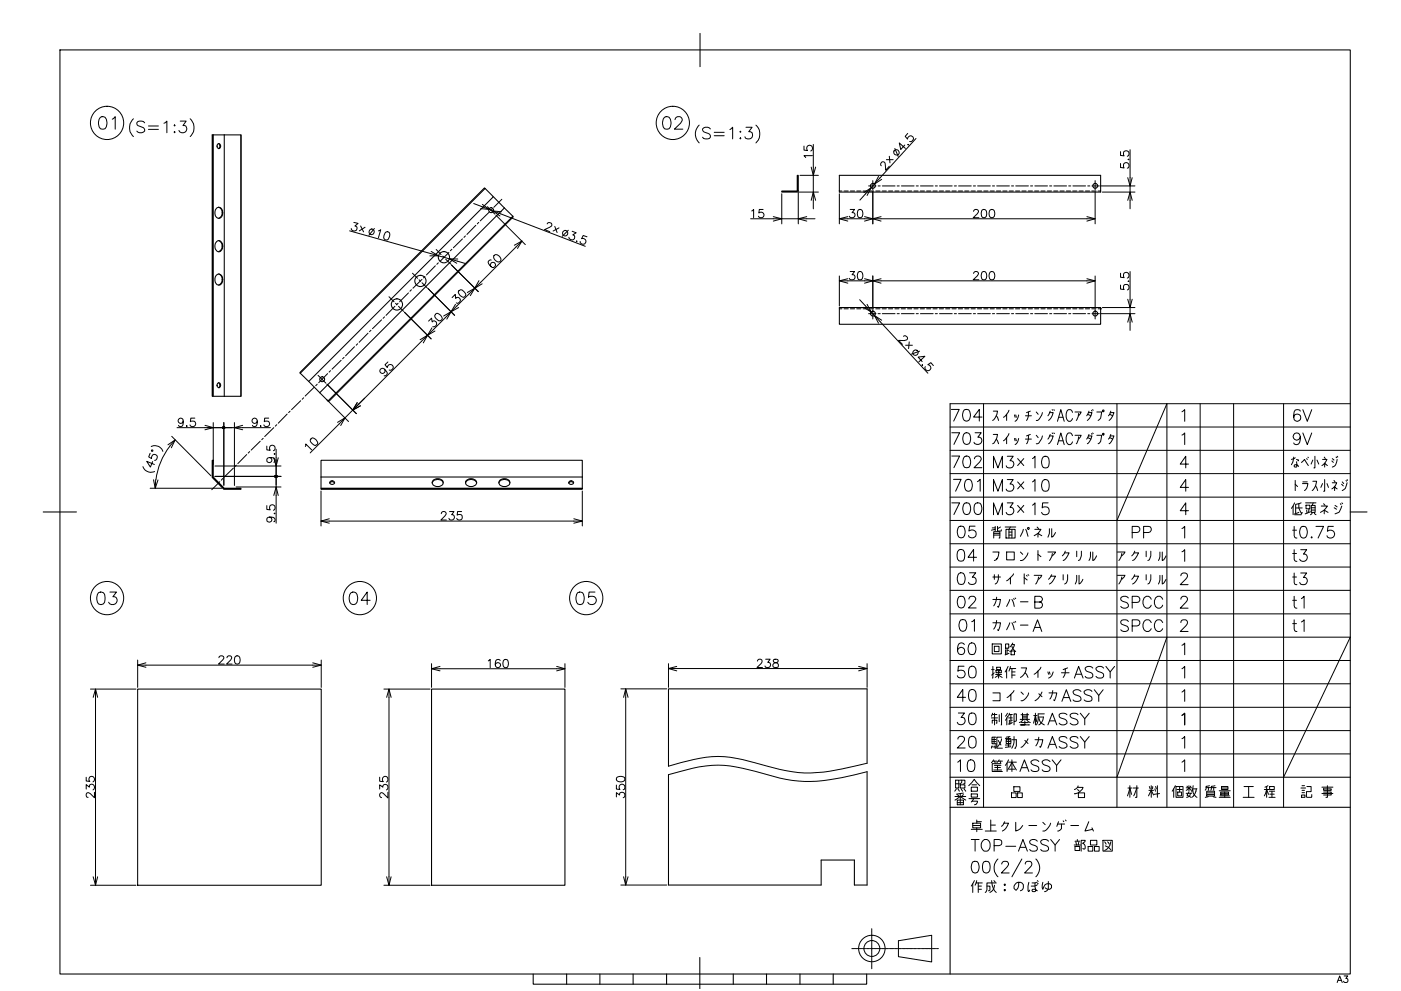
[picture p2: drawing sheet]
<svg xmlns="http://www.w3.org/2000/svg" width="420mm" height="297mm" viewBox="0 0 420 297" stroke-linecap="round" stroke-linejoin="round" font-family="sans-serif">
<g fill="none" stroke="#000" stroke-width=".32">
<path d="M64 40.4v78.4h-.4v-78.4h3.7M65.3 43.2a.68 .68 0 0 1 .9 .4 .68 .68 0 0 1-.4 .9 .72 .72 0 0 1-.7-.5 .72 .72 0 0 1 .2-.8zM65.5 43l.4 .8M66 43.8l-.4 .7M67.3 40.4h5v78.4h-5M67.3 40.4v78.4M72.3 40.4v78.4M145.5 56.5l2.5 2.5-55.4 55.3-2.5-2.4M145.5 56.5l-.2-.2-55.4 55.4 .2 .2M145.5 56.5l-55.4 55.4M148 59l3.3 3.3M239.1 57.3h-4.7v.3h4.7"/>
<path d="M239.1 57.2v-4.6h.3v4.6M239.5 57.2l-.4 .3M251.7 52.6h78.4v5h-78.4zM64.9 62.5a1.11 1.11 0 0 1 1.3-.2 1.11 1.11 0 0 1 .5 1.2 1.28 1.28 0 0 1-.2 1.5 1.28 1.28 0 0 1-1.6 .1 2.22 2.22 0 0 1 0-2.6zM64.9 72.5a1.09 1.09 0 0 1 1.3-.2 1.09 1.09 0 0 1 .5 1.2 1.33 1.33 0 0 1-.2 1.4 1.33 1.33 0 0 1-1.4 .4 2.04 2.04 0 0 1-.2-2.8zM65.5 62.1a1.56 1.56 0 0 1 1.1 1.7M65.5 72.1a1.79 1.79 0 0 1 1.1 1.7 1.79 1.79 0 0 1-1.1 1.6M66.6 63.8a1.56 1.56 0 0 1-1.1 1.6M151.3 62.3l2.5 2.5-55.4 55.4-2.5-2.5M151.3 62.3l-55.4 55.4M153.8 64.8l.1 .2-55.3 55.4-.2-.2M64.9 82.5a1.22 1.22 0 0 1 1.4-.1 1.22 1.22 0 0 1 .5 1.4 1.32 1.32 0 0 1-1.7 1.5 2.11 2.11 0 0 1-.2-2.8z"/>
<path d="M65.5 82.1a1.84 1.84 0 0 1 1.1 1.7 1.84 1.84 0 0 1-1.1 1.6M251.7 92.2h78.4v5h-78.4zM64 118.8h3.3M65.3 114.9a.64 .64 0 0 1 .9 .5 .64 .64 0 0 1-.8 .7l-.3-.4zM65.5 114.7l.4 .8M66 115.4l-.4 .8M92.6 114.3l3.3 3.4M63.6 138h.4v5l3.3 3.3h5v.4h-5.2l-3.5-3.6zM284.9 121v121M96.3 146.3h78.3v.4h-78.3zM96.3 143v-5h78.3v5M96.3 143h78.3"/>
<path d="M96.3 143v3.3M98.9 144.8a.88 .88 0 0 1 1.4 0M98.9 144.4a.68 .68 0 0 1 .9-.3 .68 .68 0 0 1 .4 .8 .71 .71 0 0 1-.8 .3 .71 .71 0 0 1-.5-.8zM129.6 144.8a1.8 1.8 0 0 1 1.7-1.1 1.8 1.8 0 0 1 1.6 1.1M129.9 143.9a1.77 1.77 0 0 1 3 .9 1.75 1.75 0 0 1-1.7 1 1.75 1.75 0 0 1-1.6-1.2zM139.6 144.8a1.8 1.8 0 0 1 1.7-1.1 1.8 1.8 0 0 1 1.6 1.1M139.8 144.1a1.83 1.83 0 0 1 3.1 .7 1.8 1.8 0 0 1-1.6 1 1.8 1.8 0 0 1-1.7-1zM149.6 144.8a1.8 1.8 0 0 1 1.7-1.1 1.8 1.8 0 0 1 1.6 1.1M149.9 143.9a1.77 1.77 0 0 1 3 .9 1.75 1.75 0 0 1-1.7 1 1.75 1.75 0 0 1-1.6-1.2zM170.6 144.8a.88 .88 0 0 1 1.4 0M170.6 144.4a.66 .66 0 0 1 1-.3 .66 .66 0 0 1 .2 1 .68 .68 0 0 1-.8 .1 .68 .68 0 0 1-.4-.8zM174.6 143v3.3"/>
<path d="M41.3 206.5h55v58.8h-55zM129.4 206.5h40v58.8h-40zM260 228.8v-22.3h-59.5v23.2M260 231.3v34h-3.8v-7.5h-9.9v7.5h-45.8v-33.1M284.9 233h120"/>
<circle cx="261.8" cy="55.7" r=".73"/>
<circle cx="328.5" cy="55.7" r=".73"/>
<circle cx="133.1" cy="77.1" r="1.68"/>
<circle cx="147.3" cy="63" r=".73"/>
<circle cx="119" cy="91.3" r="1.68"/>
<circle cx="126.1" cy="84.2" r="1.68"/>
<circle cx="261.8" cy="94" r=".73"/>
<circle cx="328.5" cy="94" r=".73"/>
<circle cx="96.6" cy="113.7" r=".73"/>
</g>
<g fill="none" stroke="#000" stroke-width=".3">
<path d="M150.5 59.7l-2.4 2.4M260.5 55.7h2.2M261.8 54.1v2.8M263.3 55.7h.7M264.6 55.7h3.8M269.1 55.7h.6M270.3 55.7h3.8M274.8 55.7h.6M276 55.7h3.9M280.5 55.7h.6M281.8 55.7h3.8M286.2 55.7h.6"/>
<path d="M287.5 55.7h3.8M291.9 55.7h.7M293.2 55.7h3.8M297.6 55.7h.7M298.9 55.7h3.8M303.3 55.7h.7M304.6 55.7h3.8M309.1 55.7h.6M310.3 55.7h3.8M314.8 55.7h.6M316 55.7h3.9M320.5 55.7h.6"/>
<path d="M321.8 55.7h3.8M326.2 55.7h.6M327.5 55.7h2.2M328.4 54.1v2.8M130.6 79.7l-2.7 2.7M130.8 74.8l1.5 1.5M131.5 78.8l-.5 .4M132.8 76.8l.4 .4M133.7 77.7l1.5 1.5M134.6 75.7l-2.6 2.6M135.5 74.7l-.4 .5M138.7 71.6l-2.7 2.7"/>
<path d="M139.6 70.7l-.5 .5M142.7 67.5l-2.7 2.8M143.6 66.7l-.5 .4M146.2 62l2.2 2.2M146.8 63.5l-2.8 2.7M147.6 62.6l-.4 .5M110.4 99.9l-2.7 2.7M111.3 99l-.5 .4M114.4 95.9l-2.7 2.6M115.3 95l-.4 .4M116.7 88.9l1.5 1.6M118.4 91.8l-2.6 2.7"/>
<path d="M118.6 90.9l.5 .5M119.4 90.9l-.5 .5M119.5 91.8l1.5 1.5M122.5 87.8l-2.7 2.7M123.4 86.8l-.5 .5M123.7 81.9l1.5 1.5M125.7 83.9l.4 .4M126.6 83.7l-2.8 2.7M126.6 84.8l1.5 1.5M127.5 82.8l-.5 .5M260.5 94h2.2M261.8 92.8v2.8"/>
<path d="M263.3 94h.7M264.6 94h3.8M269.1 94h.6M270.3 94h3.8M274.8 94h.6M276 94h3.9M280.5 94h.6M281.8 94h3.8M286.2 94h.6M287.5 94h3.8M291.9 94h.7M293.2 94h3.8"/>
<path d="M297.6 94h.7M298.9 94h3.8M303.3 94h.7M304.6 94h3.8M309.1 94h.6M310.3 94h3.8M314.8 94h.6M316 94h3.9M320.5 94h.6M321.8 94h3.8M326.2 94h.6M327.5 94h2.2"/>
<path d="M328.4 92.8v2.8M91.1 119.2l-.5 .5M94.2 116.1l-2.7 2.6M95.1 115.2l-.4 .4M95.4 112.5l2.3 2.4M98.2 112l-2.6 2.7M99.1 111.1l-.4 .4M102.3 108l-2.7 2.7M103.2 107.1l-.4 .4M106.3 103.9l-2.7 2.8M107.3 103l-.5 .5M70.9 139.4l-.5 .5"/>
<path d="M74 136.2l-2.7 2.8M74.9 135.4l-.5 .4M78 132.2l-2.7 2.7M78.9 131.4l-.4 .4M82.1 128.2l-2.7 2.7M83 127.3l-.4 .4M86.1 124.1l-2.7 2.8M87 123.2l-.4 .5M90.2 120.1l-2.8 2.7M65.9 144.4l-2.4 2.4M66.8 143.4l-.4 .5M70 140.3l-2.7 2.7"/>
</g>
<g fill="none" stroke="#000" stroke-width=".3">
<path d="M40 35.6a3.7 3.7 0 0 0 0 5.3M43.4 36.8a1.33 1.33 0 0 0-1.3-.6 1.33 1.33 0 0 0-1.1 .9l.3 .5 1.4 .5a.81 .81 0 0 1 .6 .7 .81 .81 0 0 1-.3 .8 1.52 1.52 0 0 1-2-.3M44.5 37.8h3M44.5 38.8h3M49.2 36.9l.8-.6v3.5M52.2 39.6h.3l-.2 .2zM52.3 37.4l.2 .2-.2 .2zM54 36.3h1.8l-.9 1.3a1.12 1.12 0 0 1 1.1 1.4 1.12 1.12 0 0 1-1.5 .8l-.6-.3-.2-.4M57 35.6a3.7 3.7 0 0 1 0 5.3M209.7 37.5a3.6 3.6 0 0 0 0 5.3M213 38.7a1.33 1.33 0 0 0-1.2-.6 1.33 1.33 0 0 0-1.1 .9l.3 .5 1.4 .5a.87 .87 0 0 1 .6 .6 .87 .87 0 0 1-.3 .9 1.69 1.69 0 0 1-2-.4M214.2 39.7h3"/>
<path d="M218.9 38.8l.8-.7v3.5M221.9 39.5h.3l-.1 .2zM223.7 38.1h1.9l-1.1 1.4a1.11 1.11 0 0 1 1.2 1.3 1.11 1.11 0 0 1-1.5 .8l-.5-.1-.3-.5M226.7 37.5a3.6 3.6 0 0 1 0 5.3M272.2 40l-.7 .9 .7 .8a.89 .89 0 0 1 .8-1.1 .89 .89 0 0 1 .9 1 .89 .89 0 0 1-1.1 .8M214.2 40.7h3M221.9 41.5l.2-.2 .1 .2zM234.4 58.1v9M239.4 57.7v9.4M239.5 57.6h5.9M239.9 52.6h5.5M241.1 43.8v1.2l1.1 .1a.9 .9 0 0 1 0-1.3 .9 .9 0 0 1 1.3 .1 .9 .9 0 0 1-.4 1.4"/>
<path d="M243.7 46.7h-2.6l.5 .5M243.9 43.3v6.8M243.9 52.6v5M251.7 58.1v9M259.5 58.1l-1.6 1.9M261.8 57.4v9.7M262.3 55.2l-1.1 1.1M264.3 49.7l-.2-.5 .4-.6 .8 .1 .3 2.3 1.1-1.2M265.8 47.9h2.1M266.7 46.8l.2 2M268.4 44.5l1 2.4M271.3 43.5l-1.2 1.3-.4-2 1.8 1.7"/>
<path d="M272.3 43.3l.2 .1zM274.7 41.5l-10.8 11.8M328.4 57.4v9.7M330.1 55.7h10.3M330.6 57.6h9.8M336 49v1.2l1.1 .1a.91 .91 0 0 1 0-1.3 .91 .91 0 0 1 1.3 0 .91 .91 0 0 1-.1 1.3l-.2 .1M336 45.4v1.2l1.1 .1a.88 .88 0 0 1 0-1.3 .88 .88 0 0 1 1.3 .2 .88 .88 0 0 1-.3 1.2M338.5 47.7v.2zM338.9 44.9v8.4M338.9 55.7v1.9M104.8 69.2l24.3 6.8M106.1 66.7l1.3 .3-1 .7a.83 .83 0 0 1 .5 1.3 .83 .83 0 0 1-1.4-.1l-.1-.4"/>
<path d="M108.1 67.7l.9 1.8M109.5 68.1l-1.7 1.1M112.3 68.5l-1.7 2M113.5 69.2l.7-.3-.7 2.4M115.5 69.8a.77 .77 0 0 1 .8-.3 .77 .77 0 0 1 .6 .6l-.4 1.6a.82 .82 0 0 1-1.4-.4zM131.5 76.7l3.3 .9M135.4 79.4l8.1 8M137.2 78.3l2.3 .7M142.1 61l2.3 .9M146.8 62.8l1 .4M147.3 78a.76 .76 0 0 0-.9 .5 1.46 1.46 0 0 0 2 1.4 .77 .77 0 0 0 0-1.1 .77 .77 0 0 0-1.1 0 .77 .77 0 0 0 0 1.1M148.3 76.4a1.35 1.35 0 0 1 1.5 .5 1.35 1.35 0 0 1 .1 1.5 1.35 1.35 0 0 1-1.4-.4 1.35 1.35 0 0 1-.2-1.6z"/>
<path d="M148.7 64.5l8.9 8.8M150.2 64.1l25.3 9.7M154.8 74l-10.6 10.6M164.1 67.1l.2-.3 .5-.1 .4 .1 .3 .4-.1 .5-2.1 1.1 1.6 .6M166.4 67.9l.7 1.8M167.6 68.3l-1.7 1M170.4 69l-1.8 1.8M171.6 69.3l1.2 .5-1 .6a.83 .83 0 0 1 .3 1.3 .83 .83 0 0 1-1.3-.2l-.2-.4M172.9 72.3l.1 .1zM176 71l-1.1-.4-.5 .9a.86 .86 0 0 1 1.3 .5 .86 .86 0 0 1-.7 1.1 .86 .86 0 0 1-1-.7M225.1 65.6h6.8M225.4 63.2l.6-.4v2.5"/>
<path d="M228.9 62.8h-1.2l-.1 1.1a.87 .87 0 0 1 1.3 0 .87 .87 0 0 1-.2 1.3 .87 .87 0 0 1-1.2-.4M234.4 65.6h5M241.9 65.6h2.5M243.9 60v2.6M254.3 65.6h5M255 62.8h1.3l-.8 .9a.84 .84 0 0 1 .9 1.2 .84 .84 0 0 1-1.4 .2l-.3-.3M257.4 62.9a.82 .82 0 0 1 1.2 .3 1.25 1.25 0 0 1-.8 2.1l-.4-.2-.3-.9zM264.2 65.6h61.8M292 63.4a.76 .76 0 0 1 .7-.7 .76 .76 0 0 1 .7 .5l-.3 .9-1.2 1.2h1.7M294.6 62.9a.82 .82 0 0 1 1.2 .3 1.25 1.25 0 0 1-.8 2.1l-.4-.2-.3-.9zM297 62.9a.85 .85 0 0 1 1.2 .3 1.25 1.25 0 0 1-.8 2.1l-.4-.2a1.79 1.79 0 0 1 0-2.2zM338.9 60v2.6"/>
<path d="M121.3 93.6l8 8M128.3 86.5l8 8M128.5 96.2l.9-.8 .2 1.1a.84 .84 0 0 1 1.4 .5 .84 .84 0 0 1-1.2 .9M130.7 94.1a1.38 1.38 0 0 1 1.8 1 .76 .76 0 0 1-.1 .9 .76 .76 0 0 1-.9 .1l-1.1-1.1v-.4zM133.5 95.2l-3.5 3.6M135.6 89.2l.9-1 .2 1.3a.84 .84 0 0 1 1.1-.1 .84 .84 0 0 1 .2 1.1 .84 .84 0 0 1-1.2 .3M137.6 87.2l.5-.4 .5 .1 1 1.2a.78 .78 0 0 1-.2 .7 .78 .78 0 0 1-.8 .2l-.5-.3a1.21 1.21 0 0 1-.5-1.5zM140.6 88.2l-3.6 3.5M251.7 82.7v9M254.3 84.2h5M255 81.4h1.3l-.8 .9a.8 .8 0 0 1 .9 .9 .8 .8 0 0 1-1.1 .7l-.3-.1-.3-.4M257.4 81.5a.79 .79 0 0 1 1.2 .4 1.18 1.18 0 0 1 .1 1.4 1.18 1.18 0 0 1-1.3 .5l-.3-1z"/>
<path d="M257.8 89.8l1.7 1.9M261.2 93.5l1.1 1.1M261.8 82.7v9.6M264 96.4l14.3 15.5M264.2 84.2h61.8M292 82l.2-.5 .7-.1 .4 .2 .1 .5-1.5 1.8h1.7M294.6 81.5a.79 .79 0 0 1 1.2 .4 1.18 1.18 0 0 1 .1 1.4 1.18 1.18 0 0 1-1.3 .5l-.3-1zM297 81.5a.81 .81 0 0 1 1.2 .4 1.18 1.18 0 0 1 .1 1.4 1.18 1.18 0 0 1-1.3 .5 1.87 1.87 0 0 1 0-2.3zM328.4 82.7v9.6M330.1 94h10.3M330.6 92.2h9.8M336 85.4v1.3l1.1 .1a.88 .88 0 0 1 0-1.3 .88 .88 0 0 1 1.3 .1 .88 .88 0 0 1-.3 1.3"/>
<path d="M336 81.9v1.2l1.1 .1a.91 .91 0 0 1 0-1.3 .91 .91 0 0 1 1.4 .1 .91 .91 0 0 1-.4 1.4M338.5 84.2v.2zM338.9 81.4v8.3M338.9 92.2v1.8M338.9 96.6v2.4M97.9 119.7l6.6 6.6M98.1 115.2l8.8 8.8-8.8-8.8M115.3 110.7a.79 .79 0 0 1-.2 1.2 .79 .79 0 0 1-1.1-.6 .79 .79 0 0 1 .9-.9l.4 .3a1.23 1.23 0 0 1 .7 1.7l-.8 .2M116.3 108.5l-.8 .8 .6 .9a.88 .88 0 0 1 1-1 .88 .88 0 0 1 .8 1.1 .88 .88 0 0 1-1.2 .6M126.4 102.3l-18.8 18.8M271 100.8l.5-.2 .6 .5-.1 .7-.8 .3-1.7-.1 1.1 1.2M271.6 103.5h2"/>
<path d="M272.7 102.5l-.2 2M275.8 105.3l-2.5 .9M276.5 109.4l.2 .1zM276.5 108.4l-1.2-1.4 2.1-.2-1.9 1.7M279.9 109.6l-.7-.9-.9 .6a.89 .89 0 0 1 .9 1 .89 .89 0 0 1-1.1 .8 .89 .89 0 0 1-.6-1.2M42.9 139.9a2.56 2.56 0 0 0 3.5 1.4M45 135.9l-.4 1 .9 .6a.89 .89 0 0 1 .5-1.3 .89 .89 0 0 1 1.2 .7 .89 .89 0 0 1-.8 1.1M45.3 133.8a2.55 2.55 0 0 1 3.5 1.5M45.8 138.3l-.7 1.7-1.1-1.7 2.3 .9M50.9 133.8a20.4 20.4 0 0 0-4.1 10M51.5 130.8l11.8 11.8M53.1 128.2h8.4"/>
<path d="M54.9 126.2a.78 .78 0 0 1-1.1 .5 .78 .78 0 0 1-.2-1.2 .78 .78 0 0 1 1.3 .2v.5a1.14 1.14 0 0 1-.9 1.7l-.5-.4M55.9 127.7h.2zM58.4 125.3h-1.2l-.1 1.1a.91 .91 0 0 1 1.4 0 .91 .91 0 0 1-.2 1.3 .91 .91 0 0 1-1.3-.3M62.1 128.2h8.2M64 126.7v12.5M64.5 139.7h19.8M67.1 126.7v18.8M70.3 126.7v18.8M72.8 128.2h8.3M77.2 126.2a.8 .8 0 0 1-1.1 .7 .8 .8 0 0 1-.3-1.3 .8 .8 0 0 1 1.2 .1 1.36 1.36 0 0 1-.8 2.2l-.5-.4M78.2 127.6v.3zM80 133.7v1.2l1 .1a.88 .88 0 0 1 0-1.3 .88 .88 0 0 1 1.3 .1 .88 .88 0 0 1-.3 1.3"/>
<path d="M80.6 125.3h-1.2l-.1 1.1a.91 .91 0 0 1 1.3 0 .91 .91 0 0 1-.2 1.3 .91 .91 0 0 1-1.3-.3M80.8 137.1a.77 .77 0 0 1 .7 1.1 .77 .77 0 0 1-1.2 .3 .77 .77 0 0 1 0-1.2 1.36 1.36 0 0 1 2.2 .8l-.1 .4h-.3M82.2 136.1h.3zM82.8 134.7v2.5M82.8 137.8v8.2M91.6 133.8l.1-.7 1.8 1.8M93.4 131.4a1.38 1.38 0 0 1 1.8 1 .74 .74 0 0 1-.1 .9 .74 .74 0 0 1-.9 .2l-1.1-1.1-.1-.5zM101.7 127l-8.7 8.7M105.8 122.9l-2.4 2.4M45 146.3h21.5M64.5 142.8h19.8M70.8 146h13.5"/>
<path d="M80 151.6v1.1l1 .1a.88 .88 0 0 1 0-1.3 .88 .88 0 0 1 1.3 .2 .88 .88 0 0 1-.3 1.3M80.8 155a.77 .77 0 0 1 .7 1 .77 .77 0 0 1-1.2 .3 .77 .77 0 0 1 0-1.2 1.36 1.36 0 0 1 2.2 .8l-.1 .4-.3 .1M82.4 153.8v.2zM82.8 148.5v8.3M96.3 147.2v10.4M98.7 156.2h73.4M132.3 154l.5-.7 .7 .2 .3 .3-.4 .9-1.2 1.2h1.7M134.8 153.3h1.4l-.7 1a.83 .83 0 0 1 .6 1.3 .83 .83 0 0 1-1.5-.2M138.4 153.3h-1.2l-.1 1.1a.88 .88 0 0 1 1.3 0 .88 .88 0 0 1-.1 1.3 .88 .88 0 0 1-1.3-.3M174.6 147.2v10.4M41.3 197.8v8.2M43.8 199.4h50"/>
<path d="M65.7 197.1a.76 .76 0 0 1 .6-.6 .76 .76 0 0 1 .8 .5l-.1 .5-1.5 1.6h1.8M68.1 197.1l.4-.5h.5l.5 .4-.3 .8-1.2 1.3h1.6M70.7 196.7a.85 .85 0 0 1 1.2 .3 1.25 1.25 0 0 1-.8 2.1l-.4-.2a1.79 1.79 0 0 1 0-2.2zM96.3 197.8v8.2M129.4 198.9v7.1M146.4 198.1l.6-.4v2.4M150 198l-.1-.2a.85 .85 0 0 0-1.2 .3 1.42 1.42 0 0 0 .6 2 .79 .79 0 0 0 .8-.7 .79 .79 0 0 0-.7-.8 .79 .79 0 0 0-.9 .7M151.2 197.8a.77 .77 0 0 1 1.1 .3v1.6a.76 .76 0 0 1-.7 .4 .76 .76 0 0 1-.7-.4 1.96 1.96 0 0 1 .3-1.9zM169.4 198.9v7.1M200.5 198.9v7.1M227.1 198.2l.5-.6h.5l.4 .2v.5l-.3 .6-1.2 1.2h1.7M229.6 197.6h1.4l-.7 .9a.8 .8 0 0 1 .8 1 .8 .8 0 0 1-1.1 .6l-.4-.1-.2-.4"/>
<path d="M232 197.7a.49 .49 0 0 0 .3 .8 .91 .91 0 0 1 1 .4 .91 .91 0 0 1-.1 1.1l-1.3-.1a.95 .95 0 0 1 .1-1 .95 .95 0 0 1 1-.4 .49 .49 0 0 0 .2-.8zM260 198.9v7.1M27.1 206.5h13.7M28.6 209v53.8M115.1 206.5h13.9M116.7 209v53.8M132 200.4h34.9M186.2 206.5h13.8M187.6 209v53.8M203 200.4h54.5M25.9 236.5v-1.3l.9 .7a.84 .84 0 0 1 1.2-.8 .84 .84 0 0 1 .2 1.4l-.3 .3M25.9 233v1.1l1 .1a.87 .87 0 0 1 0-1.3 .87 .87 0 0 1 1.3 .2 .87 .87 0 0 1-.3 1.3"/>
<path d="M28.3 237.5v1.6l-1.2-1.2-.8-.3-.4 .4v.5l.1 .4 .4 .1M113.9 236.5v-1.3l.9 .7a.83 .83 0 0 1 1.3-.6 .83 .83 0 0 1-.2 1.5M113.9 233v1.2l1 .1a.9 .9 0 0 1 0-1.4 .9 .9 0 0 1 1.4 .2 .9 .9 0 0 1-.4 1.3M116.3 237.5v1.7l-1.5-1.5-.5-.1a.76 .76 0 0 0-.5 .8 .76 .76 0 0 0 .6 .7M184.9 238.9v-1.3l.9 .7a.83 .83 0 0 1 1.3-.6 .83 .83 0 0 1-.2 1.4M184.9 235.3v1.2l1 .1a.89 .89 0 0 1-.1-1.3 .89 .89 0 0 1 1.4 .1 .89 .89 0 0 1-.3 1.3M185 233l.9-.3a1.13 1.13 0 0 1 1.5 1 1.49 1.49 0 0 1-2.5 0zM291.3 248.6h3.3M291.3 251.6h2.3M291.7 246.7h2.4v1.4h-2.4zM291.7 247.4h2.4M291.8 258.3a1.19 1.19 0 0 1 1.6 .5 1.8 1.8 0 0 1-1.1 2.9 1.95 1.95 0 0 1-.8-2.9z"/>
<path d="M292.4 251.6v3.5M292.9 245.8v.9M292.9 248.1v1.2M292.9 246.3h1.4M294.6 252.1l.7-.5a1.84 1.84 0 0 1 1.7 1.3 1.84 1.84 0 0 1-.7 2.1 1.69 1.69 0 0 1-2-.8 1.69 1.69 0 0 1 .3-2.1zM295.1 258.3a1.25 1.25 0 0 1 1.7 .5 3 3 0 0 1-.4 2.7 1.08 1.08 0 0 1-1.6-.5 3.3 3.3 0 0 1 .3-2.7zM295.5 249.1h3.3M297.1 247.3h1.4M297.1 245.8v3.3M298.1 253.5l2-.2a.93 .93 0 0 0 .3-1 .93 .93 0 0 0-.8-.7h-1.5v3.5M299.3 257.5a3.7 3.7 0 0 0 0 5.3M300.4 247.7l.7-1h1.4a3.5 3.5 0 0 1-1.9 2.4"/>
<path d="M300.4 259l.2-.5a1.1 1.1 0 0 1 1.9 .3l-.6 1.1-1.6 1.8h2.3M301.3 246.3l-.2 .4M301.6 253.7h3M304.6 246.5v2.6l1.4-.7 .7-1M305.4 255.1l1.4-3.5 1.3 3.5M306 254h1.6M306.5 257.5l-3 5.3M307.5 259l.1-.5a1.22 1.22 0 0 1 1.5-.2 .91 .91 0 0 1 .2 1.2l-2 2.2h2.3M308.6 247.4h2.3M310.6 257.5a3.7 3.7 0 0 1 0 5.3M311.1 252.1a1.28 1.28 0 0 0-1.2-.5 1.28 1.28 0 0 0-1.1 .9l.3 .5 1.4 .5a.85 .85 0 0 1 .6 .6 .85 .85 0 0 1-.3 .9 1.63 1.63 0 0 1-2-.4M312.7 246.5l.7 .7"/>
<path d="M314.5 252.1a1.33 1.33 0 0 0-1.3-.5 1.33 1.33 0 0 0-1.1 .9l.3 .5 1.4 .5a.87 .87 0 0 1 .6 .6 .87 .87 0 0 1-.3 .9 1.69 1.69 0 0 1-2-.4M315.1 246.7a3 3 0 0 1-2.4 2.4M315.1 251.6l1.3 1.7v1.8M317.2 247h2.1M317.4 246.3l-.5 1.4M317.8 251.6l-1.4 1.7M318.3 247v1.4l-1.1 .7M318.8 246l.2 .3M319.5 245.8l.2 .2M321.1 247.4h2.4M322.1 253.3h1.9M322.4 253.7h1.4v1.2h-1.4z"/>
<path d="M322.4 252.1h1.4M322.7 252.3l.1 1M323.1 251.6v.5M323.5 252.3l-.2 1M324.7 254.3l.2 .2 .5-.2-.1-1.1-.6-.4 .6-.5 .1-.4h-1.2v3.2M326.3 253.7h1.4v1.4h-1.4zM326.5 246.3l-1.1 2.8 2.3-.5M327 251.9h1.9v1.4h-1.9zM327.5 248.1l.4 1M328.2 253.7h1.4v1.4h-1.4zM330.8 251.9h2.8v3.2h-2.8zM331.3 252.3l.4 .7"/>
<path d="M331.5 253.5l.9 .5 .7 .7M332.2 252.3l.5 .7M333.1 252.3a3.2 3.2 0 0 1-1.8 2.6M27.1 265.3h13.7M115.1 265.3h13.9M186.2 265.3h13.8M291.7 264.9l-.4 .7M292.2 263.9l-.5 1v2.6M292.7 264.6l-.3 .7M292.9 263.9l-.2 .7h1.9M293.4 266.6h.9M293.4 265.6h.9"/>
<path d="M293.4 264.6v2.9M296 265.6h.9v1.2l-.5 .2M297.4 263.9a4.7 4.7 0 0 0 1.4 3.6M298.1 263.9l.4 .6M298.3 265.3a2.38 2.38 0 0 1-1.4 2.2M298.8 264.6h-2.8v2.1l-.5 .8M305.5 264.5a2.02 2.02 0 0 1-.9 2.3 1.31 1.31 0 0 1-.4-1.4 1.31 1.31 0 0 1 1.1-.9l1.2 .1 .4 .6-.2 1.4-.7 .4M308.6 264.5l-.3 2.5 .3 .3 .2-.5M310.4 264.6l.2 2.4-.2 .3h-.7l-.2-.3 .2-.4h.7l.7 .4M310.9 264.5l-1.4 .1M311.1 265.2l-.9 .4h-.9M311.1 263.9l.2 .3"/>
<path d="M311.1 264.6l.2 .3M312.7 264.5l-.1 .8 .1 1.3a1.54 1.54 0 0 1 .9-1.5 1.54 1.54 0 0 1 1.7 .2v.8a1.2 1.2 0 0 1-1.9 0M314.4 264.2v2.1a1.22 1.22 0 0 1-1.1 1"/>
<circle cx="268.8" cy="45.6" r=".82"/>
<circle cx="111.5" cy="69.5" r=".84"/>
<circle cx="169.5" cy="69.9" r=".82"/>
<circle cx="274.6" cy="105.7" r=".83"/>
<circle cx="45.6" cy="135.1" r=".22"/>
<circle cx="301.3" cy="266.8" r=".2"/>
<circle cx="301.3" cy="265.2" r=".18"/>
</g>
<!-- layer: 0 -->
<g fill="#000" stroke="#000" stroke-width=".3">
<path d="M66.9 127.9l-.1 .3h.3zM66.8 128.2h.3l-.2 .2zM66.9 128.4h.2v-.2z"/>
<path d="M67.1 128.2v.2h.2zM67.1 128.2h.3l-.1 .2z"/>
<path d="M67.3 127.9l-.2 .3h.3zM67.1 127.9h.2l-.2 .3zM66.9 127.9l.2 .3v-.3z"/>
<path d="M82.5 142.8l.1 .2 .2-.2zM82.6 143l.2-.2v.3z"/>
<path d="M82.6 143l.2 .1v-.3zM82.8 142.8l.2 .2-.2 .1zM82.8 142.8l.2 .2 .1-.2z"/>
<path d="M82.8 142.8v.3l.2-.1zM82.8 142.8h.3l-.1 .2zM82.8 142.8h.3l-.1-.2z"/>
<path d="M82.6 142.6l.2 .2v-.3zM82.6 142.6l.2 .2h-.3zM82.5 142.8l.1 .2 .2-.2z"/>
<path d="M82.8 142.5v.3l.2-.2zM82.6 142.6l.2-.1v.3zM82.6 142.6l-.1 .2h.3z"/>
<path d="M82.8 142.8h.3l-.1-.2zM82.8 142.5l.2 .1-.2 .2z"/>
</g>
<g fill="none" stroke="#000" stroke-width=".3">
<path d="M30.1 35.2a1.17 1.17 0 0 1 1.8 .5 2.96 2.96 0 0 1-.4 2.9 1.29 1.29 0 0 1-1.8-.6 2.96 2.96 0 0 1 .4-2.8zM33.7 35.7l.9-.7v3.7M199.3 35.2a1.17 1.17 0 0 1 1.7 .5 2.96 2.96 0 0 1-.3 2.9 1.29 1.29 0 0 1-1.8-.6 2.96 2.96 0 0 1 .4-2.8zM202.4 35.9l.2-.6 .6-.3 1 .2a1.07 1.07 0 0 1-.1 1.7l-1.8 1.8h2.5M243.3 50.1l.6 2.5 .7-2.5M243.9 50.1v2.5M243.9 57.6v2.4M259.1 57.7l2.1-1.4-1.2 2.3M261.2 56.3l-1.7 1.8M263.5 52.9l-1.2 2.3 2.1-1.4M263.9 53.3l-1.6 1.9M338.2 53.3l.7 2.4 .6-2.4"/>
<path d="M338.9 53.3v2.4M338.9 57.6v2.4M129.1 76l2.4 .7M129.3 75.4l2.2 1.3h-2.6M134.8 77.6l2.4 .7M137.3 77.6h-2.5l2.2 1.3M144.4 61.9l2.4 .9M144.7 61.3l2.1 1.5-2.6-.3M147.8 63.2l2.4 .9M150.4 63.5l-2.6-.3 2.1 1.5M154.2 73.5l2.3-1.3-1.3 2.3M156.5 72.2l-1.7 1.8"/>
<path d="M231.9 64.9l2.5 .7-2.5 .7M231.9 65.6h2.5M239.4 65.6h2.5M241.9 64.9l-2.5 .7 2.5 .7M243.3 60l.6-2.4 .7 2.4M251.7 65.6h2.6M254.3 64.9l-2.6 .7 2.6 .7M259.3 64.9l2.5 .7-2.5 .7M259.3 65.6h4.9M264.2 64.9l-2.4 .7 2.4 .7M326 64.9l2.4 .7-2.4 .7M326 65.6h2.4"/>
<path d="M338.2 60l.7-2.4 .6 2.4M129.5 98.3l-1.3 2.2 2.2-1.3M130 98.8l-3.6 3.5M133 94.7l2.3-1.2-1.3 2.2M136.6 91.2l-1.3 2.3 2.2-1.3M137 91.7l-3.5 3.5M140.2 87.7l2.2-1.3-1.4 2.2M143.6 84.1l-1.2 2.3 2.2-1.3M144.2 84.6l-3.6 3.6M251.7 84.2h2.6M254.3 83.5l-2.6 .7 2.6 .7M259.3 83.5l2.5 .7-2.5 .7"/>
<path d="M259.3 84.2h4.9M259.5 91.7l1.7 1.8M260 91.2l1.2 2.3-2.2-1.4M262.3 94.6l1.7 1.8M264.2 83.5l-2.4 .7 2.4 .7M264.4 96l-2.1-1.4 1.2 2.3M326 83.5l2.4 .7-2.4 .7M326 84.2h2.4M338.2 96.6l.7-2.6 .6 2.6M338.2 89.7l.7 2.5 .6-2.5M338.9 89.7v2.5M338.9 94v2.6"/>
<path d="M126 101.8l2.2-1.3-1.3 2.3M50.4 133.3l2.1-1.4-1.1 2.3M52.5 131.9l-1.6 1.9M61.5 127.5l2.5 .7-2.5 .6M61.5 128.2h2.5M70.3 128.2h2.5M72.8 127.5l-2.5 .7 2.5 .6M82.1 137.2l.7 2.5 .6-2.5M82.8 137.2v2.5M101.2 126.6l2.2-1.3-1.2 2.3M103.4 125.3l-1.7 1.7M107.1 120.7l-1.3 2.2 2.3-1.3"/>
<path d="M107.6 121.1l-1.8 1.8M46 143.8l.6 2.5 .8-2.4M46.7 143.8l-.1 2.5M82.1 148.5l.7-2.5 .6 2.5M82.8 146v2.5M96.3 156.2h2.4M98.7 155.5l-2.4 .7 2.4 .6M172.1 155.5l2.5 .7-2.5 .6M172.1 156.2h2.5M29.5 177.7a1.28 1.28 0 0 1 1.9 .5 3.4 3.4 0 0 1-.4 2.8 1.2 1.2 0 0 1-1.8-.5 3.1 3.1 0 0 1 .3-2.8zM33 177.5h1.9l-1 1.4a1.22 1.22 0 0 1 1.3 1.4 1.22 1.22 0 0 1-1.7 .9l-.5-.2-.4-.5M105.3 177.7a1.2 1.2 0 0 1 1.8 .5 2.91 2.91 0 0 1-.4 2.8 1.2 1.2 0 0 1-1.8-.5 2.91 2.91 0 0 1 .4-2.8z"/>
<path d="M111 179.9h-2.7l1.8-2.4v3.7M173.2 177.7a1.2 1.2 0 0 1 1.8 .5 3.1 3.1 0 0 1-.3 2.8 1.2 1.2 0 0 1-1.8-.5 3.1 3.1 0 0 1 .3-2.8zM178.4 177.5h-1.7l-.2 1.5a1.34 1.34 0 0 1 2 0 1.34 1.34 0 0 1-.3 2 1.34 1.34 0 0 1-1.9-.5M41.3 199.4h2.5M43.8 198.7l-2.5 .7 2.5 .6M93.8 198.7l2.5 .7-2.5 .6M93.8 199.4h2.5M132 199.7l-2.6 .7 2.6 .7M166.9 199.7l2.5 .7-2.5 .7M203 199.7l-2.5 .7 2.5 .7M257.5 199.7l2.5 .7-2.5 .7M27.9 209l.7-2.5 .7 2.5"/>
<path d="M28.6 206.5v2.5M116 209l.7-2.5 .6 2.5M116.7 206.5v2.5M129.4 200.4h2.6M166.9 200.4h2.5M187 209l.6-2.5 .7 2.5M187.6 206.5v2.5M200.5 200.4h2.5M257.5 200.4h2.5M27.9 262.8l.7 2.5 .7-2.5M28.6 262.8v2.5M116 262.8l.7 2.5 .6-2.5"/>
<path d="M116.7 262.8v2.5M187 262.8l.6 2.5 .7-2.5M187.6 262.8v2.5"/>
<circle cx="32.1" cy="36.8" r="5"/>
<circle cx="201.8" cy="36.8" r="5"/>
<circle cx="32.1" cy="179.3" r="5"/>
<circle cx="107.9" cy="179.3" r="5"/>
<circle cx="175.8" cy="179.3" r="5"/>
</g>
<g fill="none" stroke="#000" stroke-width=".3">
<path d="M251.7 57.3h.8M253.1 57.3h1.3M255 57.3h1.3M256.9 57.3h1.3M258.8 57.3h1.3M260.7 57.3h1.3M262.6 57.3h1.3M264.5 57.3h1.3M266.5 57.3h1.2M268.4 57.3h1.2M270.3 57.3h1.2M272.2 57.3h1.2"/>
<path d="M274.1 57.3h1.2M276 57.3h1.2M277.9 57.3h1.3M279.8 57.3h1.3M281.7 57.3h1.3M283.6 57.3h1.3M285.5 57.3h1.3M287.4 57.3h1.3M289.3 57.3h1.3M291.2 57.3h1.3M293.1 57.3h1.3M295 57.3h1.3"/>
<path d="M296.9 57.3h1.3M298.8 57.3h1.3M300.7 57.3h1.3M302.6 57.3h1.3M304.6 57.3h1.2M306.5 57.3h1.2M308.4 57.3h1.2M310.3 57.3h1.2M312.2 57.3h1.2M314.1 57.3h1.2M316 57.3h1.3M317.9 57.3h1.3"/>
<path d="M319.8 57.3h1.3M321.7 57.3h1.3M323.6 57.3h1.3M325.5 57.3h1.3M327.4 57.3h1.3M329.3 57.3h.8M251.7 92.6h.8M253.1 92.6h1.3M255 92.6h1.3M256.9 92.6h1.3M258.8 92.6h1.3M260.7 92.6h1.3"/>
<path d="M262.6 92.6h1.3M264.5 92.6h1.3M266.5 92.6h1.2M268.4 92.6h1.2M270.3 92.6h1.2M272.2 92.6h1.2M274.1 92.6h1.2M276 92.6h1.2M277.9 92.6h1.3M279.8 92.6h1.3M281.7 92.6h1.3M283.6 92.6h1.3"/>
<path d="M285.5 92.6h1.3M287.4 92.6h1.3M289.3 92.6h1.3M291.2 92.6h1.3M293.1 92.6h1.3M295 92.6h1.3M296.9 92.6h1.3M298.8 92.6h1.3M300.7 92.6h1.3M302.6 92.6h1.3M304.6 92.6h1.2M306.5 92.6h1.2"/>
<path d="M308.4 92.6h1.2M310.3 92.6h1.2M312.2 92.6h1.2M314.1 92.6h1.2M316 92.6h1.3M317.9 92.6h1.3M319.8 92.6h1.3M321.7 92.6h1.3M323.6 92.6h1.3M325.5 92.6h1.3M327.4 92.6h1.3M329.3 92.6h.8"/>
</g>
<circle cx="330.1" cy="92.6" r=".16" fill="#000"/>
<g fill="none" stroke="#000" stroke-width=".3">
<path d="M284.9 135h120M284.9 128h120M284.9 121h120M295 121v121M335 121v121M359.9 121v121M370 121v121M384.9 121v121M284.9 156h120M284.9 149h120M284.9 142h120M335 156l15-35v121"/>
<path d="M284.9 177h120M284.9 170h120M284.9 163h120M284.9 198h120M284.9 191h120l-20 42M284.9 184h120M350 191l-15 42M284.9 219h120M284.9 212h120M284.9 205h120M260 228.8l-3.8 .9a45.4 45.4 0 0 1-20.5 1.3l-9.3-2.4a33.9 33.9 0 0 0-22.2 0l-3.7 1.1M260 231.3a66.9 66.9 0 0 1-18.8 2.9l-1.8-.1a42 42 0 0 1-9.3-1.9l-3.7-1a34.4 34.4 0 0 0-22.2 0l-3.7 1"/>
<path d="M284.9 226h120"/>
</g>
<g fill="none" stroke="#000" stroke-width=".3">
<path d="M286.4 239.8l1.6-1.1 1.6 1.1M286.4 238.7h3.2M286.6 233.8h.9v2.4h-.9zM286.6 234.9h.9M286.8 236.5l-.5 .7M287.1 239.8h1.8v1.4h-1.8zM287.1 238.2l.4 .3M287.3 236.5l.4 .7M287.7 233.8h1.7v1.1l-.6 .1M288 235.2h1.4v1h-1.4zM288 237.8v1.9M288 239.8v1.4"/>
<path d="M288.2 236.5l.5 .7M288.4 233.8v.8l-.7 .4M288.9 237.7l-2.1 .3M288.9 238.2l-.4 .3M289.1 236.5l.5 .7M290.5 235.5l1.7-1.9 1.6 1.9M290.6 239.4h3.2M291.3 235.9h1.8v1.3h-1.8zM291.3 238h1.8v.9h-1.8zM291.5 235.2h1.4M292 239.4l-.5 .7M303.3 237.7h1.4v1.4h-1.4z"/>
<path d="M304 235.8h1.9v1.4h-1.9zM305.2 237.7h1.4v1.4h-1.4zM322.2 237.9h.3M323.2 236h1.6a2.85 2.85 0 0 1-2.4 1.9M323.2 236.6l.5 .6M323.3 235.6l-.1 .4-1 .6M323.4 237.7h1.9v1.4h-1.9zM338.3 236.2h1.1M338.8 235.5v3.5M339.4 238.1l-.6-1.9-.7 2.3M339.8 236.2h1.6M340.9 235.5v3.5h-.4"/>
<path d="M340.9 236.2l-.9 2.3M344.6 236.9h1.4M344.7 235.8l.2 .7M345.3 235.5v3.5M345.7 235.8l-.1 .7M346 238.3l-.7-1.4-.9 1.6M346.3 236.5l.2 .7M346.5 235.8l.3 .7M347.1 235.5v3.5M347.7 237.8l-1.6 .3M352 236.5l-.5 .7M352.5 235.5l-.5 1v2.5"/>
<path d="M352.7 235.8h2.1v3.2h-2.1zM352.9 236.6h1.7M353.2 237.4h1.1v1.1h-1.1zM353.8 235.9v1.5M355.7 236.9l.9-.8 .8 .8M355.7 236.1h1.7M355.7 237.8h1.7M356 235.6l.2 .3M356.6 237.4l-.6 1 1.1 .6M356.6 235.5v1.7M357 237.8a1.1 1.1 0 0 1-1.1 1.2M357.1 235.6l-.2 .3"/>
<path d="M357.7 236.6a2.64 2.64 0 0 0 1.3 2.4M357.7 236.5h1.3M357.8 235.5l-.4 1.9M358.8 236.5a3.3 3.3 0 0 1-1.4 2.5M361.7 236.1h1.4M361.9 237.2h2.3v1.4h-2.3zM361.9 237.7h2.3M361.9 238.2h2.3M362.4 238.7l-1 .3M362.4 236.1v.8M362.7 235.5l-1 .2v.8l-.3 .3M363.3 236.1h1.4"/>
<path d="M363.8 238.7l.9 .3M364 236.1v.8M364.4 235.5l-1.1 .2-.2 1.1M365.6 237h3.3M365.6 239h3.3M365.9 238.5h2.8M366.1 237.4h2.3v.8h-2.3zM366.1 237.8h2.3M366.3 235.8h1.9v.8h-1.9zM366.3 236.2h1.9M367.3 237.4v1.6M372.8 239h3.3"/>
<path d="M373.1 235.8h2.8M374.5 235.8v3.2M379.2 236.6h1.4M379.9 235.8v3.2M380.2 235.5l-.8 .4M380.4 238.1l-.5-1.5-.7 1.9M380.6 239h1.8M380.7 237.2h1.6M380.8 235.8h1.4v.8h-1.4zM380.8 238h1.4M381.5 237.2v1.8M390.2 236.2h1.3"/>
<path d="M390.3 238.3h1.1v.7h-1.1zM390.5 236.9h.7M390.5 237.6h.7M390.5 235.5h.7M391.9 235.8h1.3v1.5h-1.4v1.5l.1 .2h1.4l.1-.8M396.4 237.8h3.3M396.4 235.9h3.3M396.9 236.5h2.3v.4h-2.3zM396.9 237.4h2.3v.9h-2.3M398.1 235.5v3.5h-.5M287.1 240.6h1.8M291.3 240.4l.2-.3h1.6l-.4 1-.5 .1"/>
<path d="M401 294.5l.8-2 .7 2M401.3 293.9h1M403.1 292.5h1.1l-.6 .8a.67 .67 0 0 1 .6 .6 .67 .67 0 0 1-.5 .7 .67 .67 0 0 1-.8-.5"/>
</g>
<g fill="none" stroke="#000" stroke-width=".32">
<path d="M18 15h386.9v277h-386.9zM209.9 10v10M13 153.5h9.9M404.9 153.5h5.1M404.9 242h-120v50M159.9 292v3h100v-3M169.9 292v3M179.9 292v3M189.9 292v3M199.9 292v3M209.9 287v9.3M219.9 292v3"/>
<path d="M229.9 292v3M239.9 292v3M249.9 292v3"/>
</g>
<!-- layer: 3rd_Mark -->
<g fill="none" stroke="#000" stroke-width=".3">
<path d="M261.4 278.4v.6M261.4 279.1v.2M261.4 279.4v.7M255.5 284.3h.6M256.2 284.3h.2M256.5 284.3h.7M257.4 284.3h.1M257.6 284.3h.8M258.5 284.3h.1M258.8 284.3h.7M259.7 284.3h.1M259.9 284.3h.8"/>
<path d="M260.8 284.3h.1M261.1 284.3h.7M261.4 280.3v.1M261.4 280.5v.8M261.4 281.4v.1M261.4 281.7v.7M261.4 282.6v.1M261.4 282.8v.8M261.4 283.7v.1M261.4 284v.7M261.4 284.8v.2M261.4 285.1v.8"/>
<path d="M261.4 286v.1M261.4 286.2v.8M261.4 287.1v.2M261.4 287.4v.7M261.4 288.3v.1M261.4 288.5v.8M261.4 289.4v.1M261.4 289.7v.7M261.9 284.3h.2M262.2 284.3h.8M263.1 284.3h.1M263.3 284.3h.8"/>
<path d="M264.2 284.3h.2M264.5 284.3h.7M265.4 284.3h.1M265.6 284.3h.8M266.5 284.3h.1M266.8 284.3h1.2M268.1 284.3h.1M268.4 284.3h.7M269.2 284.3h.2M269.4 282l10-1.7v8l-10-1.6zM269.5 284.3h.8M270.4 284.3h.1"/>
<path d="M270.6 284.3h.8M271.5 284.3h.2M271.8 284.3h.7M272.7 284.3h.1M272.9 284.3h.8M273.8 284.3h.1M274.1 284.3h.7M275 284.3h.1M275.2 284.3h.8M276.1 284.3h.1M276.4 284.3h.7M277.2 284.3h.2"/>
<path d="M277.5 284.3h.8M278.4 284.3h.1M278.6 284.3h.8M279.5 284.3h.2M279.8 284.3h.8M280.7 284.3h.1M280.9 284.3h.5"/>
<circle cx="261.5" cy="284.3" r="4"/>
<circle cx="261.5" cy="284.3" r="2.38"/>
</g>
<g fill="none" stroke="#000" stroke-width=".3">
<path d="M285.3 122.7h2.4l-1.7 3.5M285.4 136.7h2.4l-1.7 3.5M285.4 129.7h2.4l-1.7 3.5M289.2 122.9a1.19 1.19 0 0 1 1.6 .5 1.8 1.8 0 0 1-1.1 2.8 1.95 1.95 0 0 1-.8-2.8zM289.2 136.9a1.08 1.08 0 0 1 1.7 .5 2.77 2.77 0 0 1-.3 2.7 1.19 1.19 0 0 1-1.7-.5 2.77 2.77 0 0 1 .3-2.7zM289.2 129.9a1.11 1.11 0 0 1 1.7 .4 2.77 2.77 0 0 1-.3 2.7 1.11 1.11 0 0 1-1.7-.4 2.77 2.77 0 0 1 .3-2.7zM292.2 137.5v-.1a1.08 1.08 0 0 1 1.9-.4 1.07 1.07 0 0 1-.3 1.5l-1.7 1.7h2.4M292.4 129.7h1.9l-1 1.3a1.13 1.13 0 0 1 1.2 1.3 1.13 1.13 0 0 1-1.6 .9l-.7-.3-.1-.3M294.5 125h-2.5l1.7-2.3v3.5M297.9 130.2h1.3l-.4 1.4-.7 1.2-.4 .2M297.9 123.2h1.3l-.4 1.4-1.1 1.4M298.8 131.6l.7 1.4"/>
<path d="M298.8 124.6l.7 1.4M300.9 132.1l1-.9v1.8M300.9 125.1l1-.9v1.8M302.1 136.8h1.8l-1 1.3a1.12 1.12 0 0 1 1.2 1.3 1.12 1.12 0 0 1-1.6 .9l-.4-.2-.3-.5M302.6 130l-.7 1.2M302.6 123l-.7 1.2M304.2 131.4l.2 .7M304.2 124.4l.2 .7M304.6 131.4l.2 .7M304.6 124.4l.2 .7M305.2 137.5l1.8 2.1M305.5 131.4a2.39 2.39 0 0 1-1.1 1.9"/>
<path d="M305.5 124.4a2.37 2.37 0 0 1-1.1 1.9M307 137.5l-1.8 2.1M307.5 131.6h1.8M307.5 124.6h1.8M308.4 130.5a3.4 3.4 0 0 1-.5 2.5M308.4 123.5a3.4 3.4 0 0 1-.5 2.5M309 130.2l-1.1 .5M309 123.2l-1.1 .5M309.6 137.5l.8-.7v3.5M310.8 130.5l.5 .7M310.8 123.5l.5 .7M312.6 130.7a4 4 0 0 1-1.4 2.3h-.4"/>
<path d="M312.6 123.7a2.79 2.79 0 0 1-1.8 2.3M312.9 136.9a1.08 1.08 0 0 1 1.6 .6 3.3 3.3 0 0 1-.3 2.6 1.19 1.19 0 0 1-1.6-.5 2.77 2.77 0 0 1 .3-2.7zM314.8 130.7h1.1a3.6 3.6 0 0 1-1.4 2.3M314.8 123.7h1.1a3.6 3.6 0 0 1-1.4 2.3M315 130.2l-.7 1.4M315 123.2l-.7 1.4M315.5 129.8l.2 .2M315.5 122.8l.2 .2M316 129.8l.2 .2M316 122.8l.2 .2M317.1 133.3l1-3.5 1.1 3.5M317.1 126.3l1-3.5 1.1 3.5"/>
<path d="M317.5 132.1h1.3M317.5 125.1h1.3M321.6 130.6a.89 .89 0 0 0-.9-.9 .89 .89 0 0 0-.8 .9l-.2 .5a1.53 1.53 0 0 0 1.3 2.2l.6-.9M321.6 123.6a.89 .89 0 0 0-.9-.8 .89 .89 0 0 0-.8 .8l-.2 .5a1.53 1.53 0 0 0 1.3 2.2l.6-.8M322.4 130.5h1.8l-.7 1.1M322.4 123.5h1.8l-.7 1.1M323.5 130.9l-.2 1-.5 1.1M323.5 123.9l-.2 1-.5 1.1M326.2 131.2l1 .4M326.2 124.2l1 .4M326.4 130.7h1.1a3.6 3.6 0 0 1-1.4 2.3M326.4 123.7h1.1a3.6 3.6 0 0 1-1.4 2.3"/>
<path d="M326.6 130.2l-.7 1.4M326.6 123.2l-.7 1.4M327.3 130l.2 .2M327.3 123l.2 .2M327.7 129.8l.2 .2M327.7 122.8l.2 .2M328.9 130.5h1.5l-.3 1.8-.8 .7M328.9 123.5h1.5l-.3 1.8-.8 .7M332.4 131.6l.4-.4 .9 .4M332.4 124.6l.4-.4 .9 .4M332.9 130.7h1.2a4 4 0 0 1-1.5 2.3M332.9 123.7h1.2a4 4 0 0 1-1.5 2.3"/>
<path d="M333.1 130.2l-.3 1M333.1 123.2l-.3 1M354.5 130.4l.8-.6v3.5M354.5 123.4l.8-.6v3.5M356.4 139.1h-2.4l1.6-2.3v3.5M388 137l-.3 1.6-.4 .7M388.4 137.2l-1.1 .5M388.8 138.4l.1 1.4-.1 .2-.7-.2 .2-.5h.5l.7 .5M388.8 137.7l.7 .2-.2 .3M390 130.9a1.08 1.08 0 0 1-1.5 1 1.08 1.08 0 0 1-.5-1.7 1.08 1.08 0 0 1 1.8 .1 2.97 2.97 0 0 1-.3 2.8 .95 .95 0 0 1-1.5-.3M390 123.2a1.05 1.05 0 0 0-1.9 .2 2.86 2.86 0 0 0 .3 2.7 1.06 1.06 0 0 0 1.6-.4 1.06 1.06 0 0 0-.7-1.5 1.06 1.06 0 0 0-1.3 .9M390.3 138.6l.9-.9 1.2 1.9"/>
<path d="M390.7 129.8l1.4 3.5 1.3-3.5M390.7 122.8l1.4 3.5 1.3-3.5M391.9 137.5l.2 .2M392.2 137l.2 .2M393.7 137.9l-.5 1.2M394.3 136.8v3.5h-.3M395 137.9l.5 1.2M396.6 137.7h1.4l-.7 1.2-.9 .7M397.1 137l.4 .5M398.1 139.6l-.8-.7v1.1M399.4 138.2l.5 .4M399.5 137.5l.6 .4"/>
<path d="M400.7 137l.2 .2M401 137.7a2.12 2.12 0 0 1-1.5 2.3M401 136.8l.2 .2M285.4 150.7h2.4l-1.7 3.5M285.9 143.7h2.3l-1.6 3.5M287.6 157.8a1.19 1.19 0 0 1 1.6 .5 1.8 1.8 0 0 1-1.1 2.9 1.95 1.95 0 0 1-.8-2.9zM289.2 150.9a1.19 1.19 0 0 1 1.7 .5 1.8 1.8 0 0 1-1.1 2.8 1.95 1.95 0 0 1-.9-2.8zM289.8 143.9a1.08 1.08 0 0 1 1.6 .5 1.8 1.8 0 0 1-1.1 2.8 1.95 1.95 0 0 1-.9-2.8zM292.4 157.7h-1.6l-.2 1.5a1.23 1.23 0 0 1 1.8-.1 1.23 1.23 0 0 1-.1 1.8 1.23 1.23 0 0 1-1.8-.4M292.6 150.9a1.19 1.19 0 0 1 1.7 .5 1.8 1.8 0 0 1-1.2 2.8 1.57 1.57 0 0 1-1-2l.1-.8zM293.1 144.4l.8-.7v3.5M297.6 158.2h.9"/>
<path d="M297.9 154.3v-3.6l1.4 3.6 1.3-3.6v3.6M297.9 147.2v-3.5l1.4 3.5 1.3-3.5v3.5M297.9 140.3v-3.5l1.4 3.5 1.3-3.5v3.5M298 159.9h1.9M298.5 158.7l-1.2 .2M298.5 157.8v1.4M299.2 157.8v1.4h1l.1-.4M300 158l-.8 .5M301.4 158h3.2M301.7 158.7h2.7v2.6h-2.7zM302.1 150.7h1.8l-1 1.4a1.15 1.15 0 0 1 .9 1.8 1.15 1.15 0 0 1-2-.3M302.1 143.7h1.8l-1 1.4a1.12 1.12 0 0 1 1.2 1.3 1.12 1.12 0 0 1-1.6 .8l-.4-.1-.3-.5"/>
<path d="M302.6 159.5h.9M303 158l-.4 .7v2.6M303.5 158.7v2.6M305.2 151.5l1.8 2.1M305.2 144.4l1.8 2.1M306.9 158.7l-.9 2.1M307 151.5l-1.8 2.1M307 144.4l-1.8 2.1M307.6 158.7l.7 2.1M309.6 151.4l.8-.7v3.6M309.6 144.4l.8-.7v3.5M310.3 158.7h1.9a3.7 3.7 0 0 1-2.1 1.9"/>
<path d="M311 158l.5 .5M312.9 143.9a1.08 1.08 0 0 1 1.6 .5 3.3 3.3 0 0 1-.3 2.7 1.19 1.19 0 0 1-1.6-.5 2.77 2.77 0 0 1 .3-2.7zM314.3 150.7h-1.6l-.1 1.6a1.21 1.21 0 0 1 1.8 0 1.21 1.21 0 0 1-.3 1.8 1.21 1.21 0 0 1-1.7-.5M314.7 158.5v1.4l-.4 1.1M315.4 158.5v2.5l.5-.2 .7-1.2M339.5 159.6h1.5a.92 .92 0 0 0 .9-.9 .92 .92 0 0 0-.9-.9h-1.5v3.5M343 159.6h1.4a.92 .92 0 0 0 .9-.9 .92 .92 0 0 0-.9-.9h-1.4v3.5M354.5 158.4l.8-.6v3.5M356.4 153.1h-2.4l1.6-2.4v3.6M356.4 146.1h-2.4l1.6-2.4v3.5M387.7 158.9h1.1M387.8 151.7l-.5 .7"/>
<path d="M388.1 157.8v2.8l.2 .5 .6 .2M388.2 150.7l-.4 1v2.6M388.2 154.3h2.1M388.4 145.1l.7 .7M388.4 144v3M388.6 152.3h1.9M389.5 151v1.3l.8 1.7 .2-.4M389.5 153.6l-1.3 .4M390.2 150.7l-1.6 .5v2.6M390.3 157.9a1.11 1.11 0 0 1 1.6 .5 1.8 1.8 0 0 1-1.2 2.9 2.3 2.3 0 0 1-.4-3.4zM390.6 144.9h1.6a2.56 2.56 0 0 1-1 2.1M390.7 144.4h1.4"/>
<path d="M391.5 150.7h3.2M391.7 151.4h1.1v1.1h-1.1zM391.9 153l.1 .8M392.6 152.5l-.2 1.1M393 153.4l-1.6 .6M393.3 151.5h1.1v2.1h-1.1zM393.3 152.9h1.1M393.3 152.2h1.1M393.6 153.6l-.6 .7M393.7 144.3h1.2l-.4 1.3-1 1.4M393.8 150.7l-.3 .8M394.1 153.6l.6 .7"/>
<path d="M394.5 145.6l.7 1.4M394.7 157.8h2.2l-1.6 3.5M396.2 151.7h1.9a4.1 4.1 0 0 1-2.1 1.9M396.6 144.9l-.5 1.2M396.9 151l.5 .5M397.3 143.7v3.5h-.4M398 144.9l.4 1.2M398.3 153.6l-1.2-.7v1.1M399.5 144.7h1.4l-.7 1.1-.8 .7M399.9 157.8h-1.6l-.2 1.4a1.23 1.23 0 0 1 1.8 0 1.23 1.23 0 0 1-.1 1.8 1.23 1.23 0 0 1-1.8-.4M400.1 144l.3 .4M400.1 152.2l.7 .4"/>
<path d="M400.4 151.5l.6 .4M401 146.5l-.8-.7v1.2M402 151l.2 .2M402.3 145.1l.6 .5M402.4 151.7a2.45 2.45 0 0 1-2 2.3M402.4 150.7l.3 .3M402.5 144.4l.5 .5M403.7 144l.1 .3M404 144.7a2.32 2.32 0 0 1-1.5 2.3M404 143.7l.1 .3M287.5 164.9a1.08 1.08 0 0 1 1.7 .5 3.3 3.3 0 0 1-.3 2.7 1.25 1.25 0 0 1-1.7-.5 3 3 0 0 1 .3-2.7zM287.6 171.9a1.08 1.08 0 0 1 1.6 .5 2.77 2.77 0 0 1-.3 2.6 1.19 1.19 0 0 1-1.6-.5 2.77 2.77 0 0 1 .3-2.6z"/>
<path d="M287.6 178.9a1.19 1.19 0 0 1 1.6 .5 1.8 1.8 0 0 1-1.1 2.8 1.95 1.95 0 0 1-.8-2.8zM290.6 179.6l.2-.6a1.1 1.1 0 0 1 1.8 .4l-.5 1.1-1.6 1.7h2.2M290.8 171.7h1.8l-1 1.3a1.11 1.11 0 0 1 1.2 1.3 1.11 1.11 0 0 1-1.5 .9l-.5-.2-.3-.5M292.9 167h-2.6l1.7-2.3v3.5M297.8 179.7h2.2l-.6 2.3-.2-.2M297.8 165.5h1.8l-.4 1.8M297.8 173h2.2M298 161.3v-1.9h1.9v1.9h-.3M298 160.4h1.9M298.2 172.3v1.4M298.9 179l-.2 1.1-.7 1.5M298.9 167.6l.3-.3-1 .7"/>
<path d="M299.4 172.3a2.39 2.39 0 0 1-.9 2.7M301.9 174.1l1.1-1v1.9M301.9 165.5h2.3v2.3h-2.3zM302.6 160.4h.9M302.8 179.7l-.9 2.1M303.5 179.7l.7 2.1M304 172l-1 1.1M304 179.4l.2 .3M304.4 179.2l.2 .2M306 165.5l.7 .7M307.2 173.1l.8 .7M307.2 172v3"/>
<path d="M307.9 172.4l.1 .3M308.3 165.7a2.88 2.88 0 0 1-2.3 2.3M308.3 172.3l.3 .1M310.1 172.4h2.3l-.9 1.3M311.3 166.2l.9 .7M311.3 165v3M311.5 173l-.2 .8-.7 1.2M312.4 160.6l-1.1-.7v1.1M314.3 165.5h2.3l-1 1.1M314.5 173.7l.7-1h1.4a4 4 0 0 1-1.9 2.3M315.4 172.3l-.2 .4M315.6 165.9l-.2 1-.7 1.1"/>
<path d="M318.6 166.6l.7-.9h1.3a3.8 3.8 0 0 1-1.8 2.3M318.8 172.3v1.5M319.5 165.2l-.2 .5M320.2 172.3l-.2 2-.7 .7M322.9 172.4v1.4l-.4 1.2M322.9 165.2v1.7M323.6 172.4v2.6l.4-.2 .7-1.1M324.3 165.2v1.4l-.4 1.2-.5 .2M327 165.5v1.4l-.4 1.1M327.7 165.5v2.5l.5-.2 .7-1.2M335.1 172.4h2.3l-1 1.3M335.1 165.5h2.3l-1 1.1"/>
<path d="M336.4 173l-.2 .8-.7 1.2M336.4 165.9l-.2 1-.7 1.1M338.4 179.2a1.27 1.27 0 0 0-1.3-.5 1.27 1.27 0 0 0-1 .9l.6 .7 1.4 .5a.83 .83 0 0 1 0 1.3 1.52 1.52 0 0 1-2-.3M339.4 173.7l.7-1h1.3a3.7 3.7 0 0 1-1.7 2.3M339.4 166.6l.7-.9h1.3a3.8 3.8 0 0 1-1.7 2.3M340.3 172.3l-.2 .4M340.3 165.2l-.2 .5M343.7 165.2v1.7M343.7 172.3v1.5M345.1 172.3a2.53 2.53 0 0 1-.9 2.7M345.1 165.2v1.4l-.4 1.2-.5 .2M345.3 179.6a1.26 1.26 0 0 0-1.5-.9 1.26 1.26 0 0 0-1 1.4 1.62 1.62 0 0 0 1.6 2.2l.9-.9"/>
<path d="M347.9 172.4v1.4l-.5 1.2M347.9 165.5v1.4l-.5 1.1M348.6 172.4v2.6l.4-.2 .7-1.1M348.6 165.5v2.5l.4-.2 .7-1.2M348.7 179.6a1.26 1.26 0 0 0-1.5-.9 1.26 1.26 0 0 0-1 1.4 1.62 1.62 0 0 0 1.7 2.2l.8-.9M354.1 179.6l.4-.7 1-.2a.89 .89 0 0 1 .5 1.4l-2 2.2h2.3M354.1 172.6l.4-.7 1-.2a.84 .84 0 0 1 .5 1.4l-2 2.1h2.3M354.5 165.4l.8-.6v3.5M387.7 173h1.1M387.7 179.9h1.1M387.7 165.9h1.1M388.1 178.7v2.9l.2 .5 .6 .2"/>
<path d="M388.1 171.7v2.9l.2 .5 .6 .1M388.1 164.8v2.8l.2 .5 .6 .2M390.1 171.7h1.8l-1 1.4a1.11 1.11 0 0 1 1.2 1.3 1.11 1.11 0 0 1-1.5 .8l-.5-.1-.3-.5M390.1 164.8h1.8l-1 1.3a1.16 1.16 0 0 1 1 1.7 1.16 1.16 0 0 1-1.9 .1l-.2-.3M390.3 179.4l.8-.7v3.6M393.2 161.1h.3l-.1 .2zM288.1 185.8a1.19 1.19 0 0 1 1.7 .6 1.8 1.8 0 0 1-1.2 2.8 1.95 1.95 0 0 1-.8-2.8zM289.1 199.7h-1.7l-.1 1.5a1.24 1.24 0 0 1 1.9 0 1.24 1.24 0 0 1-.3 1.9 1.24 1.24 0 0 1-1.8-.6M289.2 193.2a1.03 1.03 0 0 0-1.5-.3 2.68 2.68 0 0 0 0 3.2 1.08 1.08 0 0 0 1.5-.5 1.08 1.08 0 0 0-.7-1.5 1.08 1.08 0 0 0-1.3 1M290.8 192.9a1.08 1.08 0 0 1 1.7 .5 2.77 2.77 0 0 1-.3 2.7 1.19 1.19 0 0 1-1.7-.5 2.77 2.77 0 0 1 .3-2.7zM290.9 199.9a1.13 1.13 0 0 1 1.7 .5 3 3 0 0 1-.4 2.7 1.19 1.19 0 0 1-1.6-.6 3.3 3.3 0 0 1 .3-2.6zM291.4 186.4l.8-.7v3.5"/>
<path d="M297.6 193h2.7v3h-2.7zM297.8 199.7l-.2 3.5M297.8 186.7h2.2l-.6 2.3-.2-.2M298.2 193.7h1.4v1.6h-1.4zM298.9 186a4.2 4.2 0 0 1-.9 2.6M301.6 193h.9v1.3h-.9zM301.6 194.7v1.6M302 194.3v1.8M302 194.9h.6M302.3 199.7l-.4 1v2.5M302.6 195.8l-1.2 .5M302.8 186.7l-.9 2.1"/>
<path d="M303 199.7l-.1 .7h1.7M303.2 195.1h1v1.2h-1zM303.5 193.7l.1 .5 1 1.1M303.5 193.2h.7a3.3 3.3 0 0 1-1.4 2.1M303.5 186.7l.7 2.1M303.7 192.8l-.9 1.1M304 186.5l.2 .2M304.4 186.2l.2 .3M306 187.4h2.3M306 180.4h2.3M309.8 189.3l1.4-3.5 1.2 3.5M310.3 180.4h1.5a.97 .97 0 0 0 .8-1l-.3-.5-.5-.2h-1.5v3.6h1.5a.92 .92 0 0 0 .8-.9 .92 .92 0 0 0-.8-1"/>
<path d="M310.3 188.1h1.7M331.7 199.7l1.2 1.7v1.8M334.3 199.7l-1.4 1.7M338.4 186.3a1.28 1.28 0 0 0-1.2-.6 1.28 1.28 0 0 0-1.1 .9l.3 .5 1.4 .5a.86 .86 0 0 1 .3 1.5 1.52 1.52 0 0 1-2-.3M339.5 187.6h1.5a.92 .92 0 0 0 .9-.9 .92 .92 0 0 0-.9-.9h-1.5v3.5M339.5 180.6h1.5a.92 .92 0 0 0 .9-.9 .92 .92 0 0 0-.9-1h-1.5v3.6M345.3 186.6a1.28 1.28 0 0 0-1.5-.8 1.28 1.28 0 0 0-1 1.3 1.5 1.5 0 0 0 .3 1.7 1.5 1.5 0 0 0 1.6 .3l.6-.7M348.7 186.6a1.28 1.28 0 0 0-1.5-.8 1.28 1.28 0 0 0-1 1.3 1.5 1.5 0 0 0 .3 1.7 1.5 1.5 0 0 0 1.7 .3l.5-.7M354.1 186.6l.2-.5a1.22 1.22 0 0 1 1.5-.2 .91 .91 0 0 1 .2 1.2l-2 2.2h2.3M354.5 193.4l.8-.6v3.5M387.7 186.9h1.1M388.1 185.8v2.8l.2 .5 .6 .2"/>
<path d="M390.3 186.4l.8-.6v3.5M287.4 213.7h1.8l-1 1.4a1.13 1.13 0 0 1 1.3 1.2 1.13 1.13 0 0 1-1.6 .9l-.5-.2-.3-.5M289.6 209h-2.5l1.6-2.3v3.5M290.9 213.8a1.25 1.25 0 0 1 1.7 .6 3 3 0 0 1-.4 2.6 1.08 1.08 0 0 1-1.6-.5 3.3 3.3 0 0 1 .3-2.7zM290.9 206.9a1.13 1.13 0 0 1 1.7 .5 3 3 0 0 1-.4 2.6 1.08 1.08 0 0 1-1.6-.5 3.3 3.3 0 0 1 .3-2.6zM297.3 215.2h1.9M297.4 200.7h.7M297.6 216.8v-.9h1.4v.9h-.2M297.6 214.2l-.3 .5M297.7 213.8l-.1 .4h1.4M297.8 207.7h2.1v2.3h-2.1M298.1 201.7l-.7 .7"/>
<path d="M298.3 213.8v3.5M298.5 203.1l1-.7 1.1 .7M298.6 202.2h1.8M298.7 200.9h.7v.8h-.7zM298.9 200h1.1v.7h-1.1zM299.5 201.8v1.4M299.6 200.9h.7v.8h-.7zM299.7 214.2v2.1M300.4 213.8l-.2 3.5M301.9 200.7l-.5 .7M301.9 215.2v2.1M302 209.1l1.2-1v1.9"/>
<path d="M302.1 213.8l-.6 .9M302.2 214.7l-.7 1.2M302.5 215.2h1.1M302.6 214.2l-.1 .5M302.7 213.8l-.1 .4h1M302.7 215.9v1.1M302.9 200.4l-.3 .7M303.2 215.9h.4M303.2 214.2v2.6M303.5 200.4v2.8M303.5 202.4h.9M303.5 201.4h.9"/>
<path d="M303.6 216.6l-.7 .4h-.4M304.1 207l-.9 1.1M304.3 216.2h.4l.1-.3v-1.9h-.7v3.3M306 217.3h.2M306 215.6h.6M306.2 207.4l.7 .7M306.3 200.2h1.6a3.6 3.6 0 0 1-1.9 2.9M306.3 216.6h2.1M306.6 214.2h1.4v1.4h-1.4zM306.6 215.2h1.4M306.6 214.7h1.4M306.6 213.8v.4h-.4"/>
<path d="M306.9 215.6l-.7 .8-.5 .2M307.3 216.1v1.2h-1.1h2.5M307.4 201.7l.9 1.4M307.8 215.6l.7 .8 .5 .2M308 213.8v.4h.5M308 215.6h.7M308.5 207.7a2.85 2.85 0 0 1-2.3 2.3M310 214.5h1M310.1 202.1l1.2-1v2M310.5 213.8v3.5M310.9 216.3l-.4-1.8-.5 2.3M311.3 214.9h1.6a2.85 2.85 0 0 1-1.4 2.4"/>
<path d="M311.5 215.2a2.33 2.33 0 0 0 1.7 2.1M311.5 207.9l1 .9M312.2 200l-.9 1.1M312.5 207.4a4.3 4.3 0 0 1-2.1 2.6M313.2 214h-1.9a4.8 4.8 0 0 1-.5 3.3M314.3 217.3l1.3-3.5 1.3 3.5M314.3 201.4l.2 .7M314.6 207.7h2.3l-.7 2.3-.2-.2M314.7 201.4l.2 .7M314.8 216.1h1.6M315.7 207l-.2 1.1-.7 1.4M315.9 201.4a2.15 2.15 0 0 1-1.4 1.8"/>
<path d="M318.3 201.7h2.3M318.5 210.2l1.3-3.5 1.3 3.5M319 209.1h1.7M319.5 200.4a2.98 2.98 0 0 1-.7 2.7M320 214.2a1.71 1.71 0 0 0-2.4 0 .81 .81 0 0 0 .7 1 1.87 1.87 0 0 1 1.7 1.1 1.21 1.21 0 0 1-.8 1 1.21 1.21 0 0 1-1.2-.2l-.4-.3M320.2 200.2l-1.4 .5M322.2 203.2l1.3-3.5 1.3 3.5M322.7 202.1h1.6M323.3 214.2a1.67 1.67 0 0 0-2.4 0 .91 .91 0 0 0 .7 1l1.4 .6a.83 .83 0 0 1 0 1.3 1.58 1.58 0 0 1-2.1-.3M324 213.8l1.3 1.6v1.9M324.2 207.2a1.33 1.33 0 0 0-1.3-.5 1.33 1.33 0 0 0-1.1 .9l.7 .7a1.87 1.87 0 0 1 1.7 1v.5a1.67 1.67 0 0 1-2.4 0M326.7 213.8l-1.4 1.6"/>
<path d="M327.5 207.2a1.34 1.34 0 0 0-2.4 .4 1.87 1.87 0 0 0 1.7 1 .89 .89 0 0 1 .7 1.2 1.67 1.67 0 0 1-2.4 0M327.7 200.3a1.28 1.28 0 0 0-1.2-.6 1.28 1.28 0 0 0-1.1 .9l.4 .5 1.3 .5a.89 .89 0 0 1 .3 1.5 1.63 1.63 0 0 1-2-.4M328.2 206.7l1.3 1.7v1.8M330.8 206.7l-1.3 1.7M331 200.3a1.28 1.28 0 0 0-1.3-.6 1.28 1.28 0 0 0-1 .9 1.86 1.86 0 0 0 1.6 1l.5 .3 .2 .8a1.45 1.45 0 0 1-2.3 0M354.5 214.4l.8-.6v3.5M354.5 207.4l.8-.7v3.5M354.5 200.4l.8-.7v3.5M287.2 228.5l.8-.7v3.4M287.3 221.5l.3-.6 1-.2a.84 .84 0 0 1 .5 1.3l-2 2.2h2.3M290.5 227.9a1.13 1.13 0 0 1 1.7 .6 3 3 0 0 1-.3 2.6 1.19 1.19 0 0 1-1.7-.5 3.3 3.3 0 0 1 .3-2.7zM290.9 220.9a1.16 1.16 0 0 1 1.7 .4 3 3 0 0 1-.4 2.7 1.11 1.11 0 0 1-1.6-.4 3.3 3.3 0 0 1 .3-2.7z"/>
<path d="M297.4 223.6l-.1 .7M297.5 222.3h1.1M297.5 221.7h1.1M297.7 223.6l.1 .4M297.8 228.1h1.2M298 227.8l-.7 .8M298 230.8h2.4M298.1 223.6l.1 .4M298.1 221v1.9M298.2 229.4h2M298.3 228.1l.2 .6M298.3 230h1.7"/>
<path d="M298.4 223.6l.1 .4M298.7 221h-1.2v1.9h1.2v1.1l-.1 .3h-.2M299.2 229.4v1.4M299.3 221.9l.9 1.4M299.4 228.1h1.2M299.7 227.8l-.7 .8M299.9 228.1l.2 .6M300.2 228.9h-2.6v2.3h3M300.4 221.5l-.4 1-.8 1.3M300.4 221h-1.4v3.3h1.6M301.5 221.3h1.7M301.5 223.3h1.7"/>
<path d="M301.8 221.7h1.4v1.2h-1.4zM301.8 222.2h1.4M302 228.7l-.5 .7M302.2 230.8l1.3-2.3 1.3 2.3M302.5 227.8l-.5 .9v2.5M302.5 221v2.8M302.5 228.5h2.3M302.7 230.5h1.6M302.9 220.8l-1.1 .2M303.2 223.8l-1.7 .2M303.4 221.7h1.4v1.9l-.3 .7h-.2M303.5 227.8v3.4"/>
<path d="M304.1 220.8a4.5 4.5 0 0 1-.7 3.5M305.9 231.2l1.3-3.4 1.4 3.4M306.4 230.1h1.6M307.3 221.9l1 1M308.3 221.5a5.2 5.2 0 0 1-2.1 2.5M310.4 221.7h2.3l-.7 2.3-.2-.2M311.5 221a4.2 4.2 0 0 1-.9 2.6M311.5 228.3a1.34 1.34 0 0 0-2.3 .3 1.87 1.87 0 0 0 1.7 1l.5 .3 .1 .8a1.53 1.53 0 0 1-2.3 0M314.3 224.3l1.3-3.5 1.3 3.5M314.8 223.1h1.6M314.9 228.3a1.33 1.33 0 0 0-1.3-.6 1.33 1.33 0 0 0-1 .9l.6 .7a2.05 2.05 0 0 1 1.7 .9v.5a1.53 1.53 0 0 1-2.3 0M315.5 227.8l1.4 1.6v1.8"/>
<path d="M318.2 227.8l-1.3 1.6M320 221.3a1.33 1.33 0 0 0-1.3-.6 1.33 1.33 0 0 0-1.1 .9l.4 .5 1.3 .5a.81 .81 0 0 1 .6 .6 .81 .81 0 0 1-.3 .9 1.52 1.52 0 0 1-2-.3M323.3 221.3a1.33 1.33 0 0 0-1.3-.6 1.33 1.33 0 0 0-1.1 .9l.4 .5 1.4 .5a.86 .86 0 0 1 .3 1.5 1.58 1.58 0 0 1-2.1-.3M324 220.8l1.3 1.6v1.9M326.7 220.8l-1.4 1.6M354.5 221.4l.8-.6v3.5M354.5 228.5l.8-.7v3.4"/>
<circle cx="330.9" cy="123.1" r=".28"/>
<circle cx="330.9" cy="130.1" r=".28"/>
<circle cx="308.4" cy="158.4" r=".29"/>
</g>
</svg>
